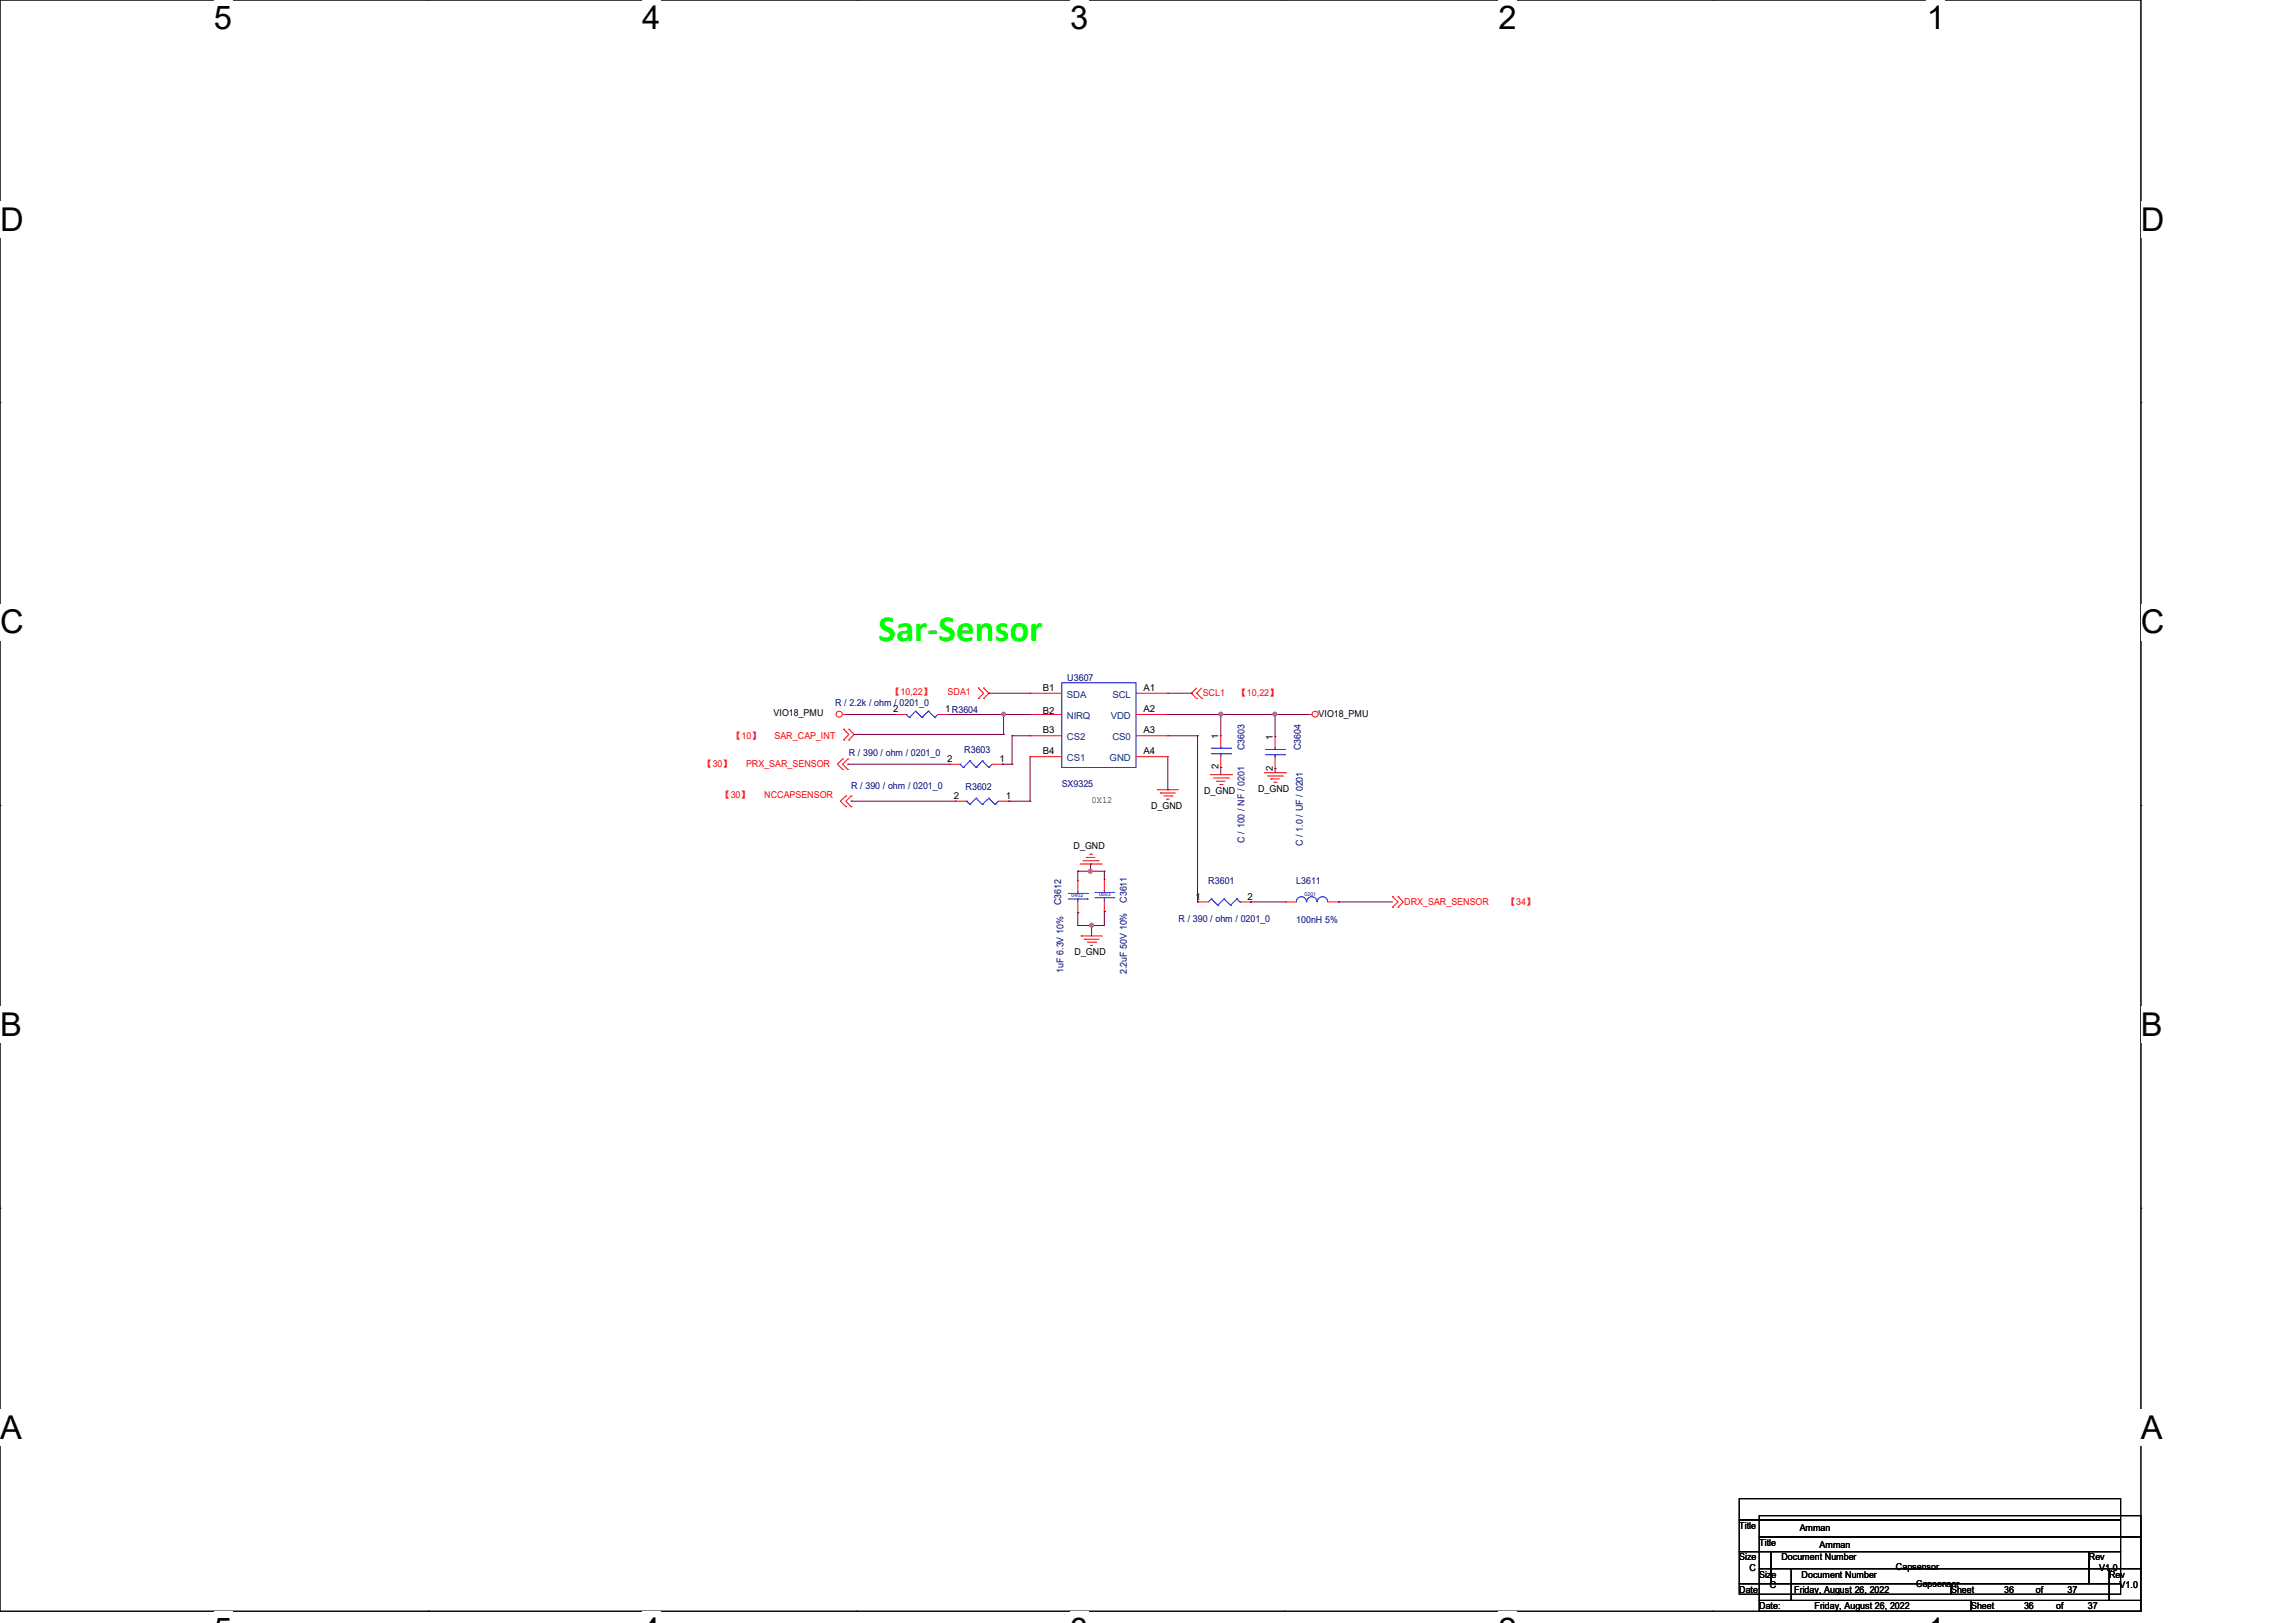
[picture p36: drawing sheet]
<svg xmlns="http://www.w3.org/2000/svg" width="297mm" height="210mm" viewBox="0 0 297 210" stroke-linecap="round" stroke-linejoin="round" font-family="sans-serif">
<defs><g id="words">
<text font-size="4.8" fill="#0f0" x="113.7" y="82.9">Sar-Sensor</text>
<g font-size="4.2">
<text x="27.7" y="3.8">5</text>
<text x="83.1" y="3.8">4</text>
<text x="138.5" y="3.8">3</text>
<text x="193.9" y="3.8">2</text>
<text x="249.3" y="3.8">1</text>
<text x="0" y="29.8">D</text>
<text x="277.1" y="29.8">D</text>
<text x="0" y="82">C</text>
<text x="277.1" y="82">C</text>
<text x="0" y="134.1">B</text>
<text x="277.1" y="134.1">B</text>
<text x="0" y="186.2">A</text>
<text x="277.1" y="186.2">A</text>
</g>
<g font-size="1.2" fill="#f00">
<text x="115.4" y="89.9">【10,22】</text>
<text x="122.6" y="89.9">SDA1</text>
<text x="94.8" y="95.6">【10】</text>
<text x="100.2" y="95.6">SAR_CAP_INT</text>
<text x="155.7" y="90">SCL1</text>
<text x="160.2" y="90">【10,22】</text>
<text x="91.1" y="99.2">【30】</text>
<text x="96.6" y="99.2">PRX_SAR_SENSOR</text>
<text x="93.4" y="103.2">【30】</text>
<text x="98.9" y="103.2">NCCAPSENSOR</text>
<text x="181.7" y="117.1">DRX_SAR_SENSOR</text>
<text x="195" y="117.1">【34】</text>
</g>
<g font-size="1.2">
<text x="135" y="89.4">B1</text>
<text x="148" y="89.4">A1</text>
<text x="100.1" y="92.6">VIO18_PMU</text>
<text x="115.6" y="92.2">2</text>
<text x="122.3" y="92.2">1R3604</text>
<text x="135" y="94.9">B3</text>
<text x="135" y="92.4">B2</text>
<text x="148" y="92.2">A2</text>
<text x="148" y="94.9">A3</text>
<text x="157.7" y="95.6" transform="rotate(-90 157.7 95.6)">1</text>
<text x="164.7" y="95.7" transform="rotate(-90 164.7 95.7)">1</text>
<text x="170.6" y="92.8">VIO18_PMU</text>
<text x="122.6" y="98.6">2</text>
<text x="129.4" y="98.6">1</text>
<text x="135" y="97.6">B4</text>
<text x="148" y="97.6">A4</text>
<text x="157.7" y="99.6" transform="rotate(-90 157.7 99.6)">2</text>
<text x="164.7" y="99.7" transform="rotate(-90 164.7 99.7)">2</text>
<text x="123.4" y="103.4">2</text>
<text x="130.2" y="103.4">1</text>
<text x="141.3" y="103.9">0X12</text>
<text x="149" y="104.7">D_GND</text>
<text x="155.8" y="102.8">D_GND</text>
<text x="162.8" y="102.5">D_GND</text>
<text x="138.9" y="109.9">D_GND</text>
<text x="154.7" y="116.4">1</text>
<text x="161.5" y="116.4">2</text>
<text x="139.1" y="123.6">D_GND</text>
<text x="225.1" y="197.8">Title</text>
<text x="225.1" y="201.9">Size</text>
<text x="226.4" y="203.3">C</text>
<text x="227.7" y="200">Title</text>
<text x="230.5" y="201.9">Document Number</text>
<text x="232.9" y="198.1">Amman</text>
<text x="235.5" y="200.3">Amman</text>
<text x="245.4" y="203.2">Capsensor</text>
<text x="270.3" y="201.9">Rev</text>
<text x="271.7" y="203.3">V1.0</text>
<text x="225.1" y="206.1">Date:</text>
<text x="227.7" y="204.1">Size</text>
<text x="227.7" y="208.2">Date:</text>
<text x="229.1" y="205.5">C</text>
<text x="232.2" y="206.1">Friday, August 26, 2022</text>
<text x="233.2" y="204.1">Document Number</text>
<text x="234.8" y="208.2">Friday, August 26, 2022</text>
<text x="248" y="205.4">Capsensor</text>
<text x="252.5" y="206.1">Sheet</text>
<text x="255.1" y="208.2">Sheet</text>
<text x="259.4" y="206.1">36</text>
<text x="262" y="208.2">36</text>
<text x="263.5" y="206.1">of</text>
<text x="266.1" y="208.2">of</text>
<text x="267.6" y="206.1">37</text>
<text x="270.2" y="208.2">37</text>
<text x="273" y="204.1">Rev</text>
<text x="274.3" y="205.5">V1.0</text>
</g>
<g font-size="1.2" fill="#000080">
<text x="138.1" y="88.1">U3607</text>
<text x="108.1" y="91.4">R / 2.2k / ohm / 0201_0</text>
<text x="109.9" y="97.8">R / 390 / ohm / 0201_0</text>
<text x="124.8" y="97.4">R3603</text>
<text x="137.4" y="101.8">SX9325</text>
<text x="161.1" y="97.1" transform="rotate(-90 161.1 97.1)">C3603</text>
<text x="168.4" y="97.1" transform="rotate(-90 168.4 97.1)">C3604</text>
<text x="110.1" y="102.1">R / 390 / ohm / 0201_0</text>
<text x="125" y="102.2">R3602</text>
<text x="161.1" y="109" transform="rotate(-90 161.1 109)">C / 100 / NF / 0201</text>
<text x="168.6" y="109.5" transform="rotate(-90 168.6 109.5)">C / 1.0 / UF / 0201</text>
<text x="137.3" y="117.1" transform="rotate(-90 137.3 117.1)">C3612</text>
<text x="145.8" y="116.8" transform="rotate(-90 145.8 116.8)">C3611</text>
<text x="152.5" y="119.3">R / 390 / ohm / 0201_0</text>
<text x="156.4" y="114.4">R3601</text>
<text x="167.8" y="114.4">L3611</text>
<text x="167.8" y="119.4">100nH 5%</text>
<text x="137.6" y="125.9" transform="rotate(-90 137.6 125.9)">1uF 6.3V 10%</text>
<text x="145.8" y="126.1" transform="rotate(-90 145.8 126.1)">2.2uF 50V 10%</text>
</g>
<g font-size="1.2" fill="#004080">
<text x="138.1" y="90.3">SDA</text>
<text x="138.1" y="93">NIRQ</text>
<text x="138.1" y="95.8">CS2</text>
<text x="143.8" y="93">VDD</text>
<text x="144" y="90.3">SCL</text>
<text x="144" y="95.8">CS0</text>
<text x="138.1" y="98.5">CS1</text>
<text x="143.6" y="98.5">GND</text>
</g>
<g font-size=".7" fill="#00f">
<text x="138.7" y="116.1">0402</text>
<text x="142.2" y="116">0603</text>
<text x="168.8" y="116">0201</text>
</g>
</g></defs>
<path d="M0 0h277.1v208.5h-277.1z" fill="none" stroke="#000" stroke-width=".13"/>
<g fill="#fff">
<path d="M27.7 0h2.4v4.7h-2.4z"/>
<path d="M27.7 208.5h2.4v1.5h-2.4z"/>
</g>
<path d="M55.4 0h.1M55.4 208.5h.1" fill="none" stroke="#000" stroke-width=".13"/>
<g fill="#fff">
<path d="M83.1 0h2.4v4.7h-2.4z"/>
<path d="M83.1 208.5h2.4v1.5h-2.4z"/>
</g>
<path d="M110.8 0h.1M110.8 208.5h.1" fill="none" stroke="#000" stroke-width=".13"/>
<g fill="#fff">
<path d="M138.5 0h2.4v4.7h-2.4z"/>
<path d="M138.5 208.5h2.4v1.5h-2.4z"/>
</g>
<path d="M166.2 0h.1M166.2 208.5h.1" fill="none" stroke="#000" stroke-width=".13"/>
<g fill="#fff">
<path d="M193.9 0h2.4v4.7h-2.4z"/>
<path d="M193.9 208.5h2.4v1.5h-2.4z"/>
</g>
<path d="M221.7 0h.1M221.7 208.5h.1" fill="none" stroke="#000" stroke-width=".13"/>
<g fill="#fff">
<path d="M249.3 0h2.4v4.7h-2.4z"/>
<path d="M249.3 208.5h2.4v1.5h-2.4z"/>
<path d="M0 26h3v4.8h-3z"/>
<path d="M277.1 26h3v4.8h-3z"/>
<path d="M0 78.1h3v4.8h-3z"/>
<path d="M277.1 78.1h3v4.8h-3z"/>
</g>
<path d="M0 52.1h.1M277.1 52.1h.1" fill="none" stroke="#000" stroke-width=".13"/>
<g fill="#fff">
<path d="M0 130.3h2.8v4.7h-2.8z"/>
<path d="M277.1 130.3h2.8v4.7h-2.8z"/>
</g>
<path d="M0 104.2h.1M277.1 104.2h.1" fill="none" stroke="#000" stroke-width=".13"/>
<g fill="#fff">
<path d="M0 182.4h2.8v4.7h-2.8z"/>
<path d="M277 182.4h2.9v4.7h-2.9z"/>
</g>
<g fill="none" stroke="#000" stroke-width=".13">
<path d="M0 156.3h.1M277.1 156.3h.1M225.1 193.9h49.3v2.8h-49.3zM225.1 196.7h49.3v4.1h-49.3zM227.7 196.1h49.4v2.8h-49.4zM227.7 198.9h49.4v4.1h-49.4zM225.1 200.8h4.1v4.1h-4.1zM225.1 204.9h27.4v1.4h-27.4zM227.7 203h4.1v4.1h-4.1zM227.7 207.1h27.4v1.4h-27.4zM229.2 200.8h41.1v4.1h-41.1zM231.8 203h41.2v4.1h-41.2z"/>
<path d="M252.5 204.9h21.9v1.4h-21.9zM255.1 207.1h22v1.4h-22zM270.3 200.8h4.1v4.1h-4.1zM273 203h4.1v4.1h-4.1z"/>
</g>
<g fill="none" stroke="#f00" stroke-width=".13">
<path d="M109.1 98.2h.1M109.1 99.6h.1M109.1 92.5h.5M109.1 98.2l-.7 .7 .7 .7M109.2 94.4h.1M109.2 95.8h.1M109.2 94.4l.7 .6-.7 .8M109.6 92.5h.1M109.7 98.2h.1M109.7 99.6h.1M109.7 98.2l-.6 .7 .6 .7M109.9 95.8h.1"/>
<path d="M109.9 94.4h.1M109.9 94.4l.6 .6-.6 .8M115.9 92.5h.1M115.9 92.5h1.4M121.4 92.5h1.4M122.8 92.5h.1M122.9 98.9h.1M122.9 98.9h1.3M126.6 89h.1M126.6 90.4h.1M126.6 89l.7 .7-.7 .7M127.3 90.4h.1"/>
<path d="M127.3 89h.1M127.3 89l.7 .7-.7 .7M128.4 98.9h1.4M129.8 98.9h.1M133.3 89.7h.1M133.3 92.5h.1M133.3 95.2h.1M133.3 97.9h.1M133.3 92.5h4.1M133.3 89.7h4.1M133.3 95.2h4.1M133.3 97.9h4.1"/>
<path d="M147 92.5h4.1M147 89.7h4.1M147 95.2h4.1M147 97.9h4.1M151.1 89.7h.1M151.1 92.5h.1M151.1 95.2h.1M151.1 97.9h.1M154.2 89.7h.1M154.2 89.7l.7 .7M154.9 89.7h.1M154.9 90.4h.1"/>
<path d="M154.9 89.7l.6 .7M154.9 89l-.7 .7M155.5 90.4h.1M155.5 89l-.6 .7M158 99.3h.1M158 95.2h.1M158 95.2v1.4M158 97.9v1.4M163.6 100h2.8M165 99.4h.1M165 95.3h.1M165 95.3v1.4"/>
<path d="M165 98.1v1.3M166.4 100h.1M169.2 92.5h.1M169.2 92.5h.6M109.5 103h.1M109.5 104.4h.1M109.5 103l-.7 .7 .7 .7M110.2 103h.1M110.2 104.4h.1M110.2 103l-.7 .7 .7 .7M123.7 103.7h.1M123.7 103.7h1.4"/>
<path d="M129.2 103.7h1.4M130.6 103.7h.1M139.5 114h.1M139.5 118.1h.1M139.5 114v1.4M139.5 116.7v1.4M139.8 111.8h2.7M140.2 111.4h1.9M140.6 111h.1M140.6 111h1.1M141 110.5h.3M141.3 110.5h.1"/>
<path d="M142.1 111.4h.1M142.5 111.8h.1M142.9 113.8h.1M142.9 117.9h.1M142.9 113.8v1.4M142.9 116.6v1.3M149.8 102.2h.1M149.8 102.2h2.7M150.2 102.6h.1M150.2 102.6h1.9M150.6 103h1.1M151 103.4h.1"/>
<path d="M151 103.4h.3M151.7 103h.1M155 116.7h.1M155 116.7h1.4M156.6 100.2h2.8M157.1 100.7h1.9M157.5 101.1h.1M157.5 101.1h1M157.9 101.5h.3M158.2 101.5h.1M159 100.7h.1M159.4 100.2h.1"/>
<path d="M160.5 116.7h1.3M161.8 116.7h.1M164 100.4h1.9M164.5 100.8h.1M164.5 100.8h1.1M164.8 101.2h.3M165.1 101.2h.1M165.9 100.4h.1M166.4 116.7h.1M166.4 116.7h1.4M171.9 116.7h1.3M173.2 116.7h.1"/>
<path d="M180.2 116h.1M180.2 117.4h.1M180.2 116l.7 .7-.7 .7M180.9 116h.1M180.9 117.4h.1M180.9 116l.7 .7-.7 .7M139.9 121.1h.1M139.9 121.1h2.8M140.3 121.5h.1M140.3 121.5h1.9M140.7 121.9h1.1M141.1 122.3h.1"/>
<path d="M141.1 122.3h.3M141.8 121.9h.1"/>
<circle cx="108.6" cy="92.4" r=".39"/>
<circle cx="170.2" cy="92.4" r=".39"/>
</g>
<g fill="none" stroke="#00f" stroke-width=".13">
<path d="M117.3 92.5h.1M117.3 92.5l.4 .3M117.7 92.8h.1M118.5 92h.1M118.5 92l.8 .8M118.5 92l-.8 .8M119.3 92.8h.1M120.1 92h.1M120.1 92l.9 .8M120.1 92l-.8 .8M121 92.8h.1M121.4 92.5l-.4 .3"/>
<path d="M124.2 98.9h.1M124.2 98.9l.5 .4M124.7 99.3h.1M125.5 98.5h.1M125.5 98.5l.8 .8M125.5 98.5l-.8 .8M126.3 99.3h.1M127.1 98.5h.1M127.1 98.5l.9 .8M127.1 98.5l-.8 .8M128 99.3h.1M128.4 98.9l-.4 .4"/>
<path d="M137.4 88.3h9.6v11h-9.6zM156.8 97.5h2.5M156.8 96.8h2.5M158 96.8h.1M158 97.5h.1M158 96.6v.2M158 97.5v.4M159.3 97.5h.1M159.3 96.8h.1M163.8 97.7h2.4M163.8 97h2.4M165 97h.1"/>
<path d="M165 97.7h.1M165 96.7v.3M165 97.7v.4M166.2 97.7h.1M166.2 97h.1M125.1 103.7h.1M125.1 103.7l.4 .4M125.5 104.1h.1M126.3 103.3h.1M126.3 103.3l.8 .8M126.3 103.3l-.8 .8M127.1 104.1h.1"/>
<path d="M128 103.3h.1M128 103.3l.8 .8M128 103.3l-.9 .8M128.8 104.1h.1M129.2 103.7l-.4 .4M138.3 116.3h2.4M138.3 115.6h2.4M139.5 115.6h.1M139.5 116.3h.1M139.5 115.4v.2M139.5 116.3v.4M140.7 116.3h.1"/>
<path d="M140.7 115.6h.1M141.7 116.2h2.4M141.7 115.5h2.4M142.9 115.5h.1M142.9 116.2h.1M142.9 115.2v.3M142.9 116.2v.4M144.1 116.2h.1M144.1 115.5h.1M156.8 116.3h.1M156.8 116.3l-.4 .4M156.8 116.3l.8 .8"/>
<path d="M157.6 117.1h.1M158.4 116.3h.1M158.4 116.3l-.8 .8M158.4 116.3l.9 .8M159.3 117.1h.1M160.1 116.3h.1M160.1 116.3l-.8 .8M160.1 116.3l.4 .4M160.5 116.7h.1M167.8 116.7a.66 .66 0 0 1 .6-.7 .66 .66 0 0 1 .7 .7M169.1 116.7a.66 .66 0 0 1 .7-.7 .66 .66 0 0 1 .6 .7M170.5 116.7a.68 .68 0 0 1 .7-.7 .68 .68 0 0 1 .6 .7"/>
</g>
<g fill="none" stroke="#800040" stroke-width=".13">
<path d="M109.6 92.5h.1M109.6 92.5h6.3M109.7 98.9h.1M109.7 98.9h13.2M110.5 95h19.4M122.8 92.5h10.5M128 89.7h.1M128 89.7h5.3M129.8 98.9h.1M129.8 98.9h1.2M129.9 92.5h.1M129.9 95h.1"/>
<path d="M129.9 92.5v2.5M131 95.2h.1M131 98.9h.1M131 95.2h2.3M131 95.2v3.7M133.3 92.5h.1M133.3 97.9v5.8M151.1 92.5h18.1M151.1 89.7h3.1M151.1 97.9v4.3M151.1 95.2h3.9M154.2 89.7h.1"/>
<path d="M155 95.2h.1M155 95.2v21.5M158 99.3h.1M158 92.5h.1M158 92.5v2.7M158 99.3v.9M165 99.4h.1M165 92.5h.1M165 92.5v2.8M165 99.4v.6M169.2 92.5h.1M110.2 103.7h.1"/>
<path d="M110.2 103.7h13.5M130.6 103.7h.1M130.6 103.7h2.7M133.3 103.7h.1M139.5 118.1h.1M139.5 119.8h.1M139.5 112.7h.1M139.5 112.7v1.3M139.5 118.1v1.7M139.5 112.7h3.4M141.1 111.8h.1M141.1 112.7h.1"/>
<path d="M141.1 111.8v.9M141.3 119.8h.1M141.3 119.8v1.3M142.9 117.9h.1M142.9 112.7h.1M142.9 117.9v1.9h-3.4M142.9 112.7v1.1M151.1 102.2h.1M155 116.7h.1M161.8 116.7h.1M161.8 116.7h4.6M173.2 116.7h.1"/>
<path d="M173.2 116.7h7"/>
</g>
<g fill="#f0f" stroke="#f0f" stroke-width=".13">
<circle cx="158" cy="92.4" r=".25"/>
<circle cx="165" cy="92.4" r=".25"/>
<circle cx="129.9" cy="92.4" r=".25"/>
<circle cx="141.3" cy="119.7" r=".25"/>
<circle cx="141.1" cy="112.7" r=".25"/>
</g>
<use href="#words"/>
</svg>
